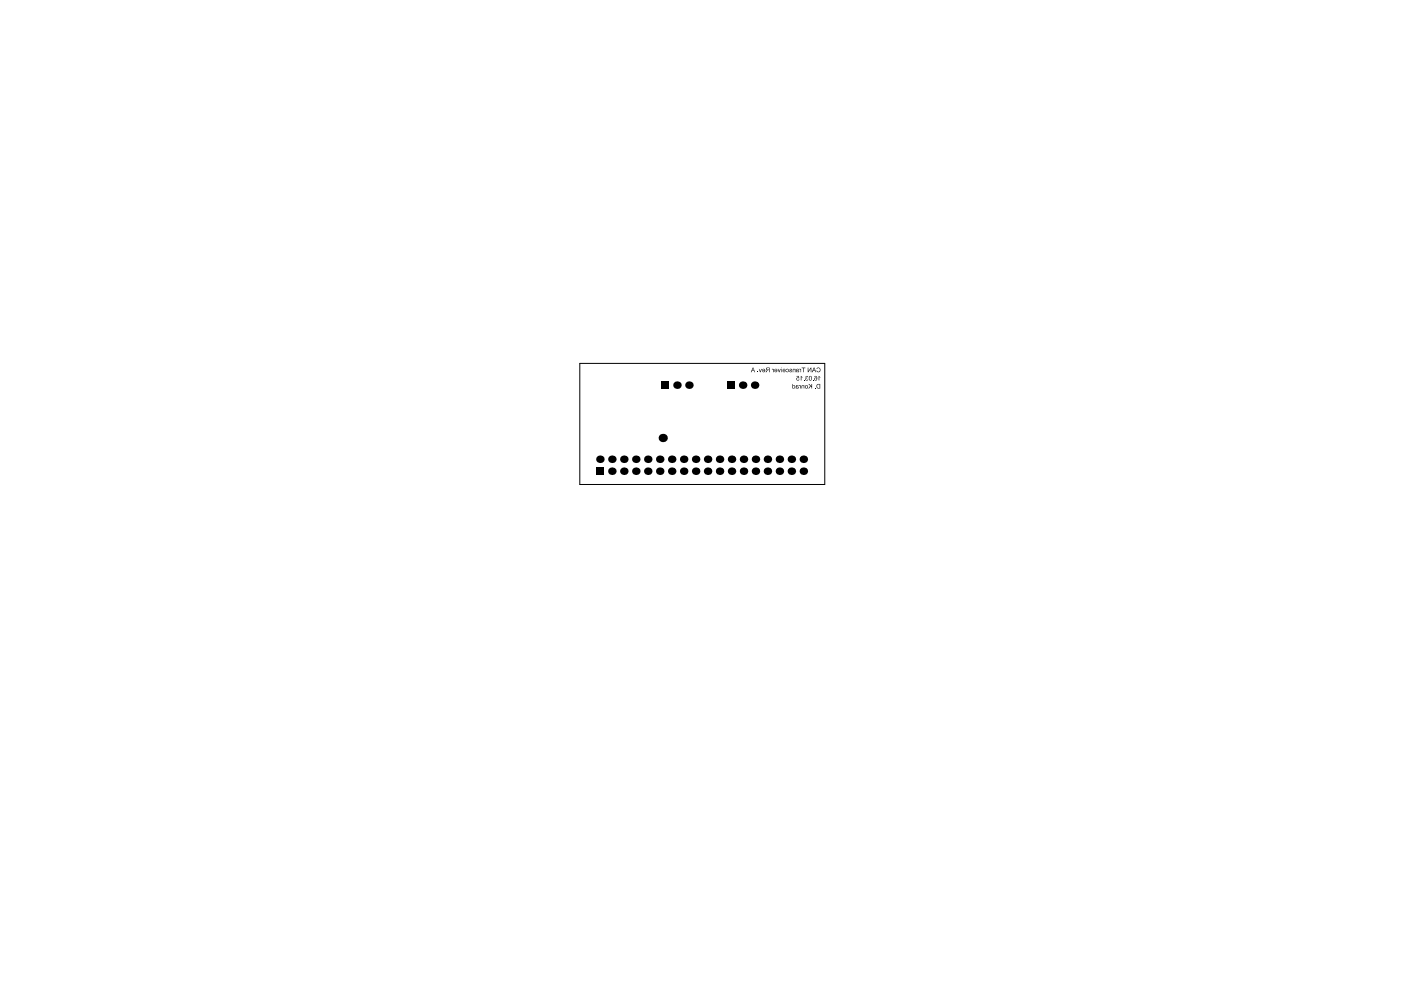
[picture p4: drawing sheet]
<svg xmlns="http://www.w3.org/2000/svg" width="297mm" height="210mm" viewBox="0 0 297 210" stroke-linecap="round" stroke-linejoin="round" font-family="sans-serif">
<path d="M122.9 77h52v25.7h-52z" fill="none" stroke="#000" stroke-width=".21"/>
<g fill="#000">
<path d="M160.6 78.8l.1 .1zM160.9 78.2l.3 .6 .2-.6h.1l-.2 .7h-.2zM163.7 78.2h.3v.7h-.1v-.5zM164.9 78.2h.1l.2 .6 .2-.6h.1l-.2 .7h-.2zM166.7 78.3l.3-.1 .2 .1-.1 .6h-.3l-.2-.1 .1-.2 .1 .2h.3v-.2l-.1-.3-.4 .1zM167.4 78.3h.5l-.1 .3-.3 .1v.1l.4-.1-.1 .2-.4-.1v-.2l.4-.2zM168.1 78.3l.5-.1v.7h-.1v-.5l-.1-.1-.2 .1v.5h-.1zM169.5 78.2h.3v.7l-.1-.6zM170 77.9h.8v.2h-.4v.8h-.1v-.8h-.3zM171.3 77.9h.1v.8l.6-.8v1h-.1v-.8l-.6 .8zM173.2 78l.3-.1 .4 .2 .1 .5-.2 .3h-.4l-.2-.1-.1-.2 .5 .2 .2-.2-.1-.5h-.4l-.1 .1h-.1zM168.9 79.7h.5l.1 .5-.4-.1-.1 .2 .1 .3 .4-.2-.2 .3-.4-.2v-.4h.4v-.3h-.4z"/>
<path d="M169.4 81.7l.3 .1 .1-.1v.7h-.2v-.6zM169.8 79.7l.3 .2v.2l-.2-.2v.8h-.1zM170 81.8l.5-.1v.7h-.1l-.1-.6h-.2v.6h-.2zM170.4 80.5l.2 .2zM170.8 79.8l.4-.1 .1 .2-.1 .1-.1-.2-.2 .1 .2 .3-.2 .2 .1 .2 .4-.2-.1 .2-.3 .1-.2-.2 .1-.3zM171.4 81.4l.6 .5v-.5h.2v1h-.2l-.1-.5-.4 .5h-.1l.4-.6zM172.3 80.5l.2 .2zM172.8 82.2l.1 .2zM173.6 79.7l.3 .2v.2l-.2-.2v.8h-.1z"/>
<path d="M159.6 77.9l-.4 1h.1l.1-.3h.5l.2 .3-.4-1zM159.6 78.1l.2 .4h-.3z"/>
<path d="M161.7 78.3l-.1 .3h.5l-.1 .2-.4-.1v.1l.5 .1 .1-.6-.2-.1zM161.7 78.4l.3-.1 .1 .2h-.4z"/>
<path d="M162.5 78l-.1 .3 .3 .2-.4 .4h.2l.4-.4h.1v.4h.2v-1zM162.5 78.1l.5-.1v.4h-.4z"/>
<path d="M164.2 78.3v.3l.5 .1-.5 .1 .5 .1 .1-.2-.1-.4zM164.3 78.4l.3-.1 .1 .2z"/>
<path d="M165.7 77.9l.1 .2zM165.7 78.2l.1 .7z"/>
<path d="M166 78.3l-.1 .3h.5l-.1 .2-.4-.1 .1 .1 .4 .1 .1-.6-.2-.1zM166.1 78.4l.2-.1 .1 .2h-.4z"/>
<path d="M168.8 78.3v.6l.6-.1v-.2l-.4-.1v-.2l.4 .1-.1-.2zM168.9 78.7a.2 .2 0 0 1 .4 0 .2 .2 0 0 1-.4 0z"/>
<path d="M172.7 79.8l.1 .2 .2-.2 .2 .4-.4-.1-.1 .4 .4 .2 .2-.3-.1-.5-.2-.2zM172.7 80.4a.21 .21 0 0 1 .4 0 .21 .21 0 0 1-.4 0z"/>
<path d="M172.5 77.9l-.4 1h.2l.1-.3h.4l.2 .3-.3-1zM172.6 78l.2 .5h-.4z"/>
<path d="M168 81.4v1h.4l.2-.6-.2-.1-.3 .1zM168 82a.25 .25 0 0 1 .5 0 .25 .25 0 0 1-.5 0z"/>
<path d="M168.8 81.7l-.1 .7 .6-.1v-.2l-.4-.2 .4-.1-.2-.1zM168.9 82l.3 .1v.2h-.3z"/>
<path d="M170.6 82a.36 .36 0 0 0 .7 0 .36 .36 0 0 0-.7 0zM170.7 82a.25 .25 0 0 1 .5 0 .25 .25 0 0 1-.5 0z"/>
<path d="M171.6 79.8l-.1 .7 .4 .2 .2-.2v-.6l-.2-.2zM171.7 79.9l.2-.1 .1 .2-.1 .6-.3-.1z"/>
<path d="M173.2 81.6v.7l.7 .1v-1h-.5zM173.3 81.7l.5-.2v.8l-.5-.1z"/>
<circle cx="127.2" cy="97.4" r=".8"/>
<circle cx="129.7" cy="97.4" r=".8"/>
<circle cx="129.7" cy="99.9" r=".8"/>
<circle cx="132.3" cy="99.9" r=".8"/>
<circle cx="132.3" cy="97.4" r=".8"/>
<circle cx="134.8" cy="97.4" r=".8"/>
<circle cx="134.8" cy="99.9" r=".8"/>
<circle cx="137.3" cy="99.9" r=".8"/>
<circle cx="137.3" cy="97.4" r=".8"/>
<circle cx="139.9" cy="97.4" r=".8"/>
<circle cx="139.9" cy="99.9" r=".8"/>
<circle cx="140.5" cy="92.9" r=".88"/>
<circle cx="142.4" cy="97.4" r=".8"/>
<circle cx="142.4" cy="99.9" r=".8"/>
<circle cx="143.5" cy="81.7" r=".8"/>
<circle cx="145" cy="97.4" r=".8"/>
<circle cx="145" cy="99.9" r=".8"/>
<circle cx="146.1" cy="81.7" r=".8"/>
<circle cx="147.5" cy="97.4" r=".8"/>
<circle cx="147.5" cy="99.9" r=".8"/>
<circle cx="150" cy="99.9" r=".8"/>
<circle cx="150" cy="97.4" r=".8"/>
<circle cx="152.6" cy="99.9" r=".8"/>
<circle cx="152.6" cy="97.4" r=".8"/>
<circle cx="155.1" cy="99.9" r=".8"/>
<circle cx="155.1" cy="97.4" r=".8"/>
<circle cx="157.5" cy="81.7" r=".8"/>
<circle cx="157.6" cy="97.4" r=".8"/>
<circle cx="157.6" cy="99.9" r=".8"/>
<circle cx="160" cy="81.7" r=".8"/>
<circle cx="160.2" cy="97.4" r=".8"/>
<circle cx="160.2" cy="99.9" r=".8"/>
<circle cx="162.7" cy="97.4" r=".8"/>
<circle cx="162.7" cy="99.9" r=".8"/>
<circle cx="165.3" cy="97.4" r=".8"/>
<circle cx="165.3" cy="99.9" r=".8"/>
<circle cx="167.8" cy="97.4" r=".8"/>
<circle cx="167.8" cy="99.9" r=".8"/>
<circle cx="170.3" cy="97.4" r=".8"/>
<circle cx="170.3" cy="99.9" r=".8"/>
</g>
<g fill="#000">
<path d="M126.4 99.1h1.6v1.6h-1.6z" fill-rule="evenodd"/>
<path d="M140.2 80.9h1.6v1.5h-1.6z" fill-rule="evenodd"/>
<path d="M154.1 80.9h1.6v1.5h-1.6z" fill-rule="evenodd"/>
</g>
</svg>
